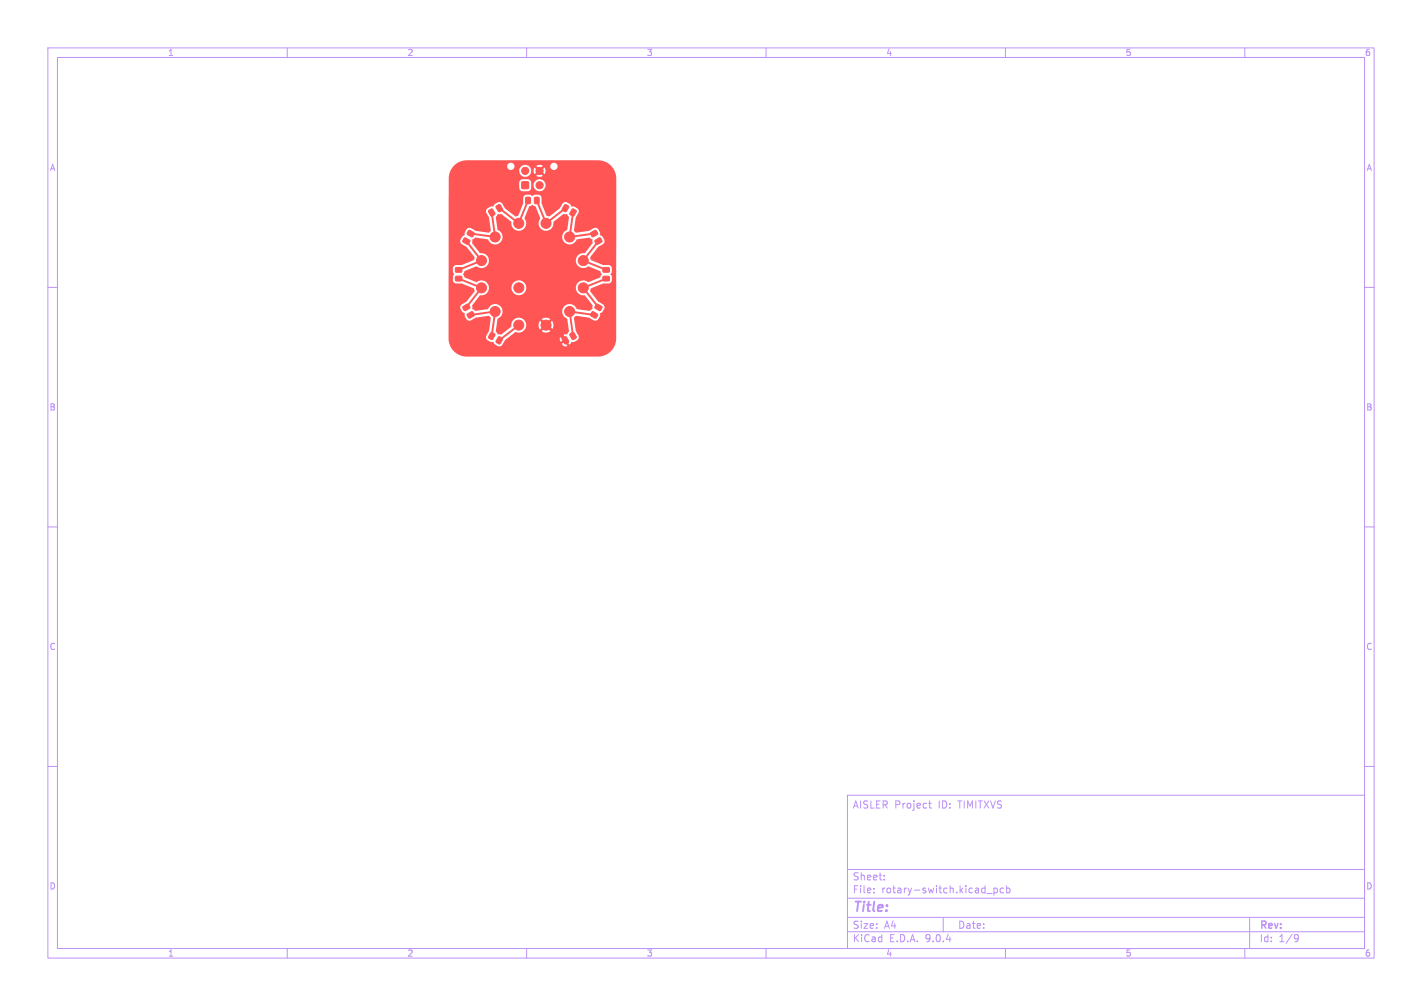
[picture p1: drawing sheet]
<svg xmlns="http://www.w3.org/2000/svg" width="297mm" height="210mm" viewBox="0 0 297 210" stroke-linecap="round" stroke-linejoin="round" font-family="sans-serif">
<defs><g id="words">
<text font-size="2.8" fill="#bd93f9" x="178" y="190.9">Title:</text>
<g font-size="2.1" fill="#bd93f9">
<text x="178" y="169">AISLER Project</text>
<text x="196" y="169">ID:</text>
<text x="200.2" y="169">TIMITXVS</text>
<text x="178" y="184">Sheet:</text>
<text x="178" y="186.7">File:</text>
<text x="184.1" y="186.7">rotary-switch.kicad_pcb</text>
<text x="178" y="196.9">KiCad</text>
<text x="178" y="194.1">Size:</text>
<text x="184.7" y="194.1">A4</text>
<text x="185.7" y="196.9">E.D.A.</text>
<text x="193.3" y="196.9">9.0.4</text>
<text x="200" y="194.1">Date:</text>
<text x="263" y="194.3">Rev:</text>
<text x="263" y="196.9">Id:</text>
<text x="267.1" y="196.9">1/9</text>
</g>
<g font-size="1.8" fill="#bd93f9">
<text x="35" y="11.9">1</text>
<text x="85" y="11.9">2</text>
<text x="135" y="11.9">3</text>
<text x="185" y="11.9">4</text>
<text x="235" y="11.9">5</text>
<text x="285" y="11.9">6</text>
<text x="10.3" y="35.9">A</text>
<text x="285.4" y="35.9">A</text>
<text x="10.3" y="85.9">B</text>
<text x="285.3" y="85.9">B</text>
<text x="10.3" y="135.9">C</text>
<text x="285.3" y="135.9">C</text>
<text x="10.3" y="185.9">D</text>
<text x="285.3" y="185.9">D</text>
<text x="35" y="199.9">1</text>
<text x="85" y="199.9">2</text>
<text x="135" y="199.9">3</text>
<text x="185" y="199.9">4</text>
<text x="235" y="199.9">5</text>
<text x="285" y="199.9">6</text>
</g>
</g></defs>
<g fill="none" stroke="#bd93f9" stroke-width=".21">
<path d="M10 10h277v190h-277zM12 12h273v186h-273zM60 10v2M110 10v2M160 10v2M210 10v2M260 10v2M10 60h2M285 60h2M10 110h2M285 110h2M10 160h2"/>
<path d="M177 166h108v32h-108zM194 167.7h.5M194.2 167.2v1.3l.3 .2M285 160h2M60 198v2M110 198v2M160 198v2M177 194.5h108M177 191.5h108M177 187.5h108M177 181.5h108M182.5 186.3v.1"/>
<path d="M182.5 185.5v.1M184.7 183.6v.1M184.7 182.8v.1M197 191.5v3M206.1 186.5h1.1M207.6 185.4v1.5M207.6 185.5l.4-.1 .3 .3-.1 .6h-.6M209.6 185.5l-.4-.1-.3 .3 .1 .6h.6M210 198v2M210.2 185.5l.5-.1 .3 .3-.2 .6h-.6M210.2 184.9v1.5M260 198v2"/>
<path d="M261 191.5v6.5M270.6 195.1l.5 .1a.99 .99 0 0 1-.4 1.4h-.2M271.2 195.7l-.3 .3h-.3"/>
</g>
<g fill="#f55" stroke="#f55" stroke-width=".21">
<path d="M95.2 57.7h1.1l.2 .2v.6l-.3 .2h-1l-.1-.3z"/>
<path d="M95.2 55.9l1.1-.1 .2 .3v.6l-.3 .2-1-.1-.1-.2z"/>
<path d="M119 69.7l.6-.3h.2l.6 .9-.1 .2-.5 .4h-.3l-.5-.9z"/>
<path d="M117.5 70.6l.5-.3h.3l.5 .9v.3l-.6 .3h-.2l-.6-.9z"/>
<path d="M123.4 48.6l1-.5 .4 .7-1 .7-.5-.6z"/>
<path d="M124.3 50.2l1-.6 .5 .8-1.1 .6-.4-.5z"/>
<path d="M97.6 65.6l1-.6 .5 .8-1.1 .6-.4-.5z"/>
<path d="M96.7 64l1-.5 .5 .7-1.1 .7-.4-.6z"/>
<path d="M124.6 63.5h.3l.8 .5v.3l-.3 .5h-.3l-.8-.5v-.3z"/>
<path d="M123.7 65.1h.2l.9 .5v.3l-.3 .5h-.3l-.8-.5-.1-.3z"/>
<path d="M97 49.7h.3l.8 .5v.3l-.3 .5h-.3l-.8-.5v-.3z"/>
<path d="M97.9 48.1h.3l.8 .5v.3l-.3 .5h-.3l-.8-.5v-.3z"/>
<path d="M109.8 41.2l.7-.1 .3 .2v1l-.2 .2h-.6l-.2-.1z"/>
<path d="M111.7 41.2l.7-.1 .2 .2v1l-.1 .2h-.7l-.2-.1z"/>
<path d="M104.1 70.3h.3l.6 .4-.7 1.1-.7-.4z"/>
<path d="M102.5 69.4h.3l.6 .4-.6 1.1-.8-.4z"/>
<path d="M118 42.7h.2l.6 .4-.6 1.1-.8-.4z"/>
<path d="M119.5 43.6h.3l.6 .4-.6 1.1-.8-.4z"/>
<path d="M126 55.9l1.1-.1 .2 .3v.6l-.3 .2-.9-.1-.2-.2z"/>
<path d="M126 57.7h1.1l.2 .2v.6l-.2 .2h-1l-.2-.3z"/>
<path d="M102.1 44l.5-.4h.3l.5 .9v.3l-.6 .3h-.3l-.5-.9z"/>
<path d="M103.6 43l.6-.3h.2l.6 .9-.1 .3-.5 .3h-.3l-.5-.9z"/>
<path d="M109 38h1.4v1.3h-1.4z"/>
<circle cx="124.9" cy="37.3" r="2.8"/>
<circle cx="108.3" cy="67.9" r="1.05"/>
<circle cx="103.4" cy="65" r="1.05"/>
<circle cx="100.6" cy="60.1" r="1.05"/>
<circle cx="100.6" cy="54.4" r="1.05"/>
<circle cx="103.4" cy="49.5" r="1.05"/>
<circle cx="108.3" cy="46.6" r="1.05"/>
<circle cx="114" cy="46.6" r="1.05"/>
<circle cx="119" cy="49.5" r="1.05"/>
<circle cx="121.8" cy="54.4" r="1.05"/>
<circle cx="121.8" cy="60.1" r="1.05"/>
<circle cx="119" cy="65" r="1.05"/>
<circle cx="114" cy="67.9" r="1.05"/>
<circle cx="108.4" cy="60.1" r="1.05"/>
<circle cx="124.9" cy="70.6" r="2.8"/>
<circle cx="97.5" cy="37.3" r="2.8"/>
<circle cx="97.5" cy="70.6" r="2.8"/>
<circle cx="112.7" cy="38.7" r=".75"/>
<circle cx="109.7" cy="35.7" r=".75"/>
<circle cx="112.7" cy="35.7" r=".75"/>
</g>
<g fill="none" stroke="#f55" stroke-width=".4">
<path d="M109.5 38.7h.2M112.7 38.7h.1M95.8 58.2l4.8 1.9-3.2 4.1M97.4 50.3l3.2 4.1-4.8 1.9M102.7 44.4l.7 5.1-5.1-.7M110.3 41.8l-2 4.8-4-3.1M112.1 41.8l1.9 4.8 4.1-3.1M119.7 44.4l-.7 5.1 5.1-.7M125 50.3l-3.2 4.1 4.8 1.9M126.6 58.2l-4.8 1.9 3.2 4.1M98.3 65.7l5.1-.7-.7 5.1M104.3 71l-.3 .3"/>
<path d="M104.3 71l.1 .1M108.3 67.9l-4 3.1M114.1 67.9l4 3.1M124.1 65.7l-5.1-.7 .7 5.1"/>
</g>
<path d="M94.8 34.6a3.8 3.8 0 0 1 2.8-1.1h27.3a3.8 3.8 0 0 1 3.8 3.8v33.3a3.8 3.8 0 0 1-3.9 3.8h-27.3a3.8 3.8 0 0 1-3.8-3.9v-14.5h.9v.8l.3 .4-.3 .5v.8l.3 .5 .4 .2h1.1l2.6 1.1 .1 .5-1.7 2.2-1 .6-.3 .5 .4 .9 .5 .4 .1 .6 .3 .6 .4 .3h.3l1.3-.6 2.8-.3 .3 .4-.4 2.7-.6 1.1v.5l.9 .6 .6 .1 .3 .5 .7 .4a.8 .8 0 0 0 1-.5h12.4l.1 .2a.74 .74 0 0 0 1 .2l-.5-.8-.6 .4h-12.4l.7-.9h11.2l.2 .4 .7-.3-.5-.9-.3 .4-.1 .4h-11.2l2-1.6a1.57 1.57 0 0 0 2.2-1.5h2.6l.3 1 .6-.6 .4 .3-.7 .6 .1 .1a1.54 1.54 0 0 0 1.7-.1l-.6-.6 .4-.3 .6 .6 .1-.1a1.54 1.54 0 0 0-.1-1.7l-.6 .6-.4-.4 .6-.6v-.1a1.54 1.54 0 0 0-1.8 .1l.7 .6-.4 .4-.6-.6-.3 .8h-2.6a1.58 1.58 0 0 0-1.8-1.5 1.58 1.58 0 0 0-1.3 1.9l-2.1 1.6h-.7l-.5-.6 .4-2.7a1.58 1.58 0 0 0 .6-2.6 1.58 1.58 0 0 0-2.6 .6l-2.6 .4-.5-.3a.46 .46 0 0 1-.2-.7v-.2l1.7-2.1a1.55 1.55 0 0 0 1.8-1.6h4.7v.2a1.56 1.56 0 0 0 2.4 1.2 1.56 1.56 0 0 0 0-2.6 1.56 1.56 0 0 0-2.4 1.2h-4.7v-.3a1.64 1.64 0 0 0-2.6-.8l-2.4-1-.4-.6 .4-.7 2.4-1a1.58 1.58 0 0 0 2.6-.9 1.58 1.58 0 0 0-1.9-1.9l-1.6-2v-.2a.59 .59 0 0 1 .5-.9l.2-.1 2.6 .4a1.6 1.6 0 0 0 2.6 .6 1.6 1.6 0 0 0-.6-2.7l-.4-2.6 .4-.4a.46 .46 0 0 1 .6-.2h.2l2.1 1.6a1.6 1.6 0 0 0 2 1.8 1.6 1.6 0 0 0 .7-2.6l1-2.4 .7-.3 .7 .3 1 2.5a1.59 1.59 0 0 0 .8 2.5 1.59 1.59 0 0 0 1.9-1.8l2.1-1.6h.7l.4 .6-.3 2.6a1.6 1.6 0 0 0-.6 2.7 1.6 1.6 0 0 0 2.6-.6l2.6-.4 .6 .4 .1 .8-1.7 2.1a1.58 1.58 0 0 0-1.8 2 1.58 1.58 0 0 0 2.6 .7l2.4 1 .4 .6-.4 .7-2.4 1a1.6 1.6 0 0 0-2.6 .8 1.6 1.6 0 0 0 1.9 2l1.6 2v.8l-.7 .4-2.6-.4a1.58 1.58 0 0 0-2.7-.5 1.58 1.58 0 0 0 .7 2.6l.3 2.6-.3 .6-.8 .1 1.2 2.1 .3-.3a.4 .4 0 0 1 .2-.3 .4 .4 0 0 1 .4 0l.8-.4 .3-.7-.7-1.2-.3-2.8 .4-.4 2.7 .4 1 .6h.4l.5-.2 .5-.9a.36 .36 0 0 1-.1-.4 .36 .36 0 0 1 .4-.2l.5-.8-.1-.7-1.2-.7-1.7-2.2 .2-.6 2.6-1 1.4-.1 .4-.5v-.9l-.3-.4 .3-.6-.2-1.1-.4-.3h-1.2l-2.6-1-.1-.5 1.6-2.3 1-.5 .3-.4v-.5l-.5-.8a.43 .43 0 0 1-.4-.7l-.4-.8-.6-.2-1.3 .6-2.8 .3-.3-.4 .3-2.7 .7-1.1-.1-.5-.8-.6-.6-.1-.3-.5-.8-.4-.6 .1-.8 1.2-2.2 1.7-.6-.2-1-2.5v-1.4l-.6-.4h-.8l-.5 .2-.6-.3-1 .2-.3 .4v1.3l-1.1 2.5-.5 .2-2.2-1.7-.6-1a.75 .75 0 0 0-.9-.2l-.9 .6a.46 .46 0 0 1-.6 .2l-.7 .4a.83 .83 0 0 0 0 1.3l.3 .6 .4 2.7-.3 .4-2.8-.3-.9-.5a.75 .75 0 0 0-1.1 .2l-.3 .6v.6l-.6 .4-.4 .9 .3 .5 1 .6 1.7 2.2-.1 .5-2.6 1.1-1.4 .1-.3 .2-.1 .4h-.9v-17.9h14.7l.1 1.4 .2 .3 .4 .1h1.4l.4-.4v-.9h.5v.2a1.25 1.25 0 0 0 1.9 .9 1.25 1.25 0 0 0 0-2.1 1.25 1.25 0 0 0-1.9 1h-.5v-.5a.74 .74 0 0 0-.7-.7l-1.3 .1-.3 .2-.2 .4h-14.7l.1-1.6 .3-.9h14.3v.2a1.25 1.25 0 0 0 1.4 1.1 1.25 1.25 0 0 0 1.1-1.3h.5l.3 .8 .5-.6 .4 .4-.6 .5a1.24 1.24 0 0 0 1.4 0l-.6-.5 .4-.4 .6 .5a1.24 1.24 0 0 0-.1-1.3l-.5 .5-.4-.3 .6-.5h1.5a.76 .76 0 0 0 1.1 .7 .76 .76 0 0 0 .2-1.2 .76 .76 0 0 0-1.2 .3l-.1 .2-1.6-.1a1.24 1.24 0 0 0-1.3 0l.6 .6-.4 .3-.5-.5-.3 .6h-.5a1.25 1.25 0 0 0-1.2-1.2 1.25 1.25 0 0 0-1.3 1.2h-14.3l.7-.9h11.1v.1a.76 .76 0 0 0 1.2 .6 .76 .76 0 0 0 0-1.3 .76 .76 0 0 0-1.2 .6h-11.1z" fill="#f55"/>
<use href="#words"/>
</svg>
